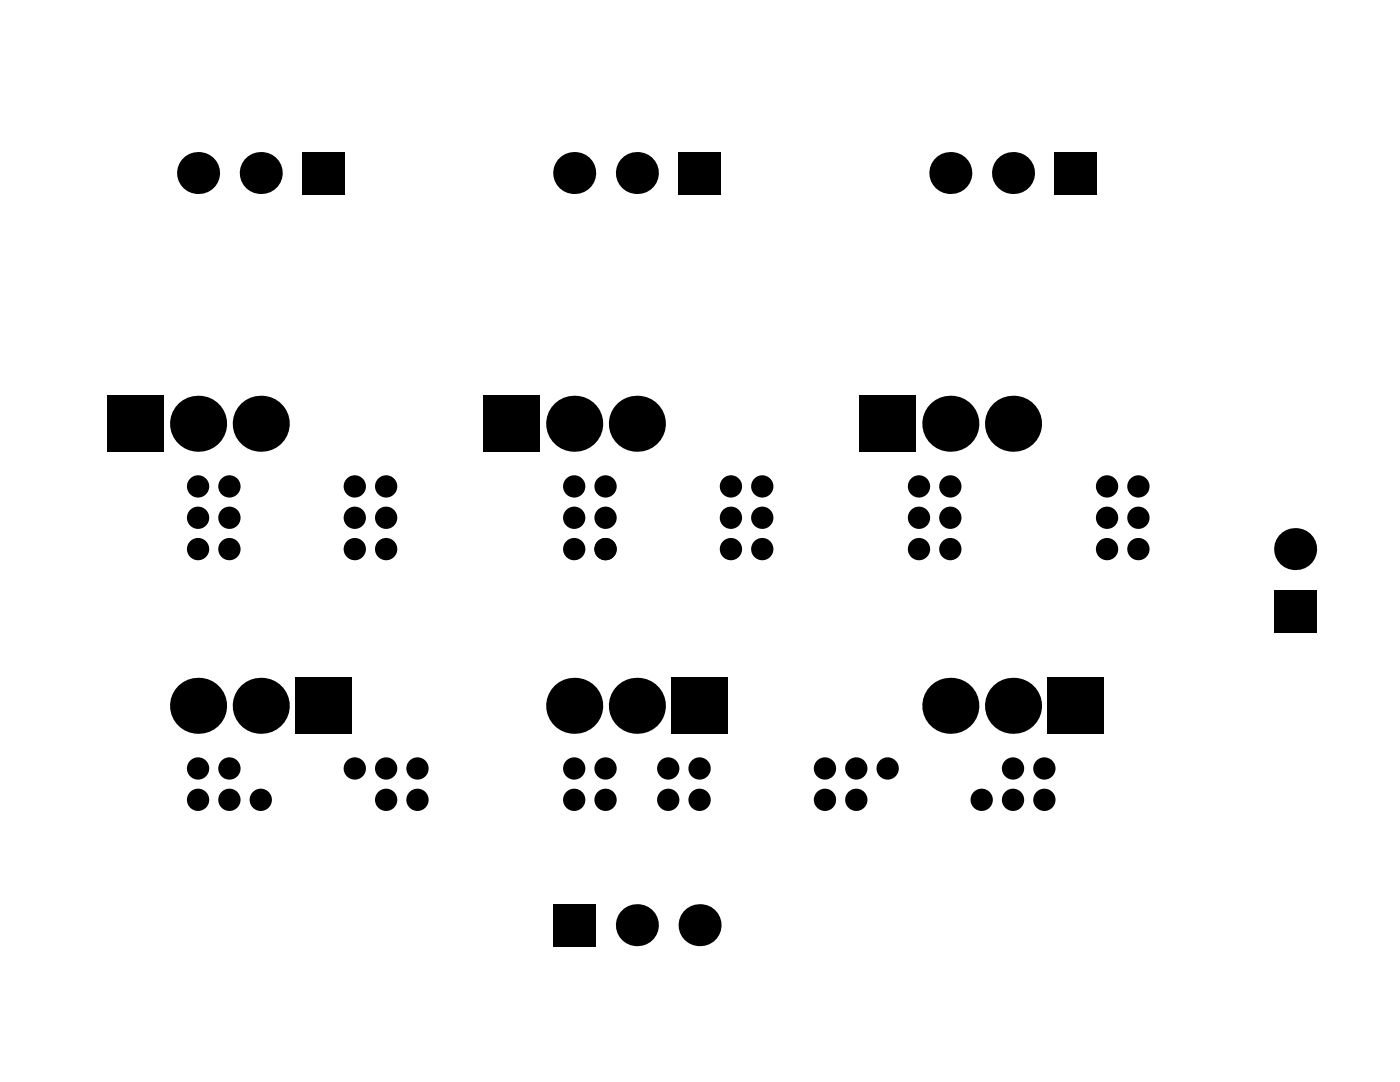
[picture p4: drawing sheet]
<svg xmlns="http://www.w3.org/2000/svg" width="279mm" height="216mm" viewBox="0 0 279 216" stroke-linecap="round" stroke-linejoin="round" font-family="sans-serif">
<g fill="#000">
<circle cx="39.5" cy="34.5" r="4.2"/>
<circle cx="52" cy="34.5" r="4.2"/>
<circle cx="114.6" cy="34.5" r="4.2"/>
<circle cx="127.1" cy="34.5" r="4.2"/>
<circle cx="189.7" cy="34.5" r="4.2"/>
<circle cx="202.2" cy="34.5" r="4.2"/>
<circle cx="39.5" cy="97.1" r="2.22"/>
<circle cx="39.5" cy="84.6" r="5.6"/>
<circle cx="45.8" cy="97.1" r="2.22"/>
<circle cx="52" cy="84.6" r="5.6"/>
<circle cx="70.8" cy="97.1" r="2.22"/>
<circle cx="77.1" cy="97.1" r="2.22"/>
<circle cx="114.6" cy="97.1" r="2.22"/>
<circle cx="114.6" cy="84.6" r="5.6"/>
<circle cx="120.9" cy="97.1" r="2.22"/>
<circle cx="127.1" cy="84.6" r="5.6"/>
<circle cx="145.9" cy="97.1" r="2.22"/>
<circle cx="152.1" cy="97.1" r="2.22"/>
<circle cx="183.4" cy="97.1" r="2.22"/>
<circle cx="189.7" cy="97.1" r="2.22"/>
<circle cx="189.7" cy="84.6" r="5.6"/>
<circle cx="202.2" cy="84.6" r="5.6"/>
<circle cx="220.9" cy="97.1" r="2.22"/>
<circle cx="227.2" cy="97.1" r="2.22"/>
<circle cx="39.5" cy="109.6" r="2.22"/>
<circle cx="39.5" cy="103.3" r="2.22"/>
<circle cx="45.8" cy="109.6" r="2.22"/>
<circle cx="45.8" cy="103.3" r="2.22"/>
<circle cx="70.8" cy="109.6" r="2.22"/>
<circle cx="70.8" cy="103.3" r="2.22"/>
<circle cx="77.1" cy="109.6" r="2.22"/>
<circle cx="77.1" cy="103.3" r="2.22"/>
<circle cx="114.6" cy="109.6" r="2.22"/>
<circle cx="114.6" cy="103.3" r="2.22"/>
<circle cx="120.9" cy="109.6" r="2.22"/>
<circle cx="120.9" cy="103.3" r="2.22"/>
<circle cx="145.9" cy="109.6" r="2.22"/>
<circle cx="145.9" cy="103.3" r="2.22"/>
<circle cx="152.1" cy="109.6" r="2.22"/>
<circle cx="152.1" cy="103.3" r="2.22"/>
<circle cx="183.4" cy="109.6" r="2.22"/>
<circle cx="183.4" cy="103.3" r="2.22"/>
<circle cx="189.7" cy="109.6" r="2.22"/>
<circle cx="189.7" cy="103.3" r="2.22"/>
<circle cx="220.9" cy="109.6" r="2.22"/>
<circle cx="220.9" cy="103.3" r="2.22"/>
<circle cx="227.2" cy="109.6" r="2.22"/>
<circle cx="227.2" cy="103.3" r="2.22"/>
<circle cx="258.5" cy="109.6" r="4.2"/>
<circle cx="39.5" cy="159.6" r="2.22"/>
<circle cx="39.5" cy="153.3" r="2.22"/>
<circle cx="39.5" cy="140.8" r="5.6"/>
<circle cx="45.8" cy="159.6" r="2.22"/>
<circle cx="45.8" cy="153.3" r="2.22"/>
<circle cx="52" cy="159.6" r="2.22"/>
<circle cx="52" cy="140.8" r="5.6"/>
<circle cx="70.8" cy="153.3" r="2.22"/>
<circle cx="77.1" cy="159.6" r="2.22"/>
<circle cx="77.1" cy="153.3" r="2.22"/>
<circle cx="83.3" cy="159.6" r="2.22"/>
<circle cx="83.3" cy="153.3" r="2.22"/>
<circle cx="114.6" cy="159.6" r="2.22"/>
<circle cx="114.6" cy="153.3" r="2.22"/>
<circle cx="114.6" cy="140.8" r="5.6"/>
<circle cx="120.9" cy="153.3" r="2.22"/>
<circle cx="120.9" cy="159.6" r="2.22"/>
<circle cx="127.1" cy="140.8" r="5.6"/>
<circle cx="133.4" cy="159.6" r="2.22"/>
<circle cx="133.4" cy="153.3" r="2.22"/>
<circle cx="139.6" cy="159.6" r="2.22"/>
<circle cx="139.6" cy="153.3" r="2.22"/>
<circle cx="164.6" cy="153.3" r="2.22"/>
<circle cx="164.6" cy="159.6" r="2.22"/>
<circle cx="170.9" cy="159.6" r="2.22"/>
<circle cx="170.9" cy="153.3" r="2.22"/>
<circle cx="177.2" cy="153.3" r="2.22"/>
<circle cx="189.7" cy="140.8" r="5.6"/>
<circle cx="195.9" cy="159.6" r="2.22"/>
<circle cx="202.2" cy="153.3" r="2.22"/>
<circle cx="202.2" cy="159.6" r="2.22"/>
<circle cx="202.2" cy="140.8" r="5.6"/>
<circle cx="208.4" cy="159.6" r="2.22"/>
<circle cx="208.4" cy="153.3" r="2.22"/>
<circle cx="127.1" cy="184.6" r="4.2"/>
<circle cx="139.6" cy="184.6" r="4.2"/>
</g>
<g fill="#000">
<path d="M60.4 30.3h8.3v8.4h-8.3z" fill-rule="evenodd"/>
<path d="M135.4 30.3h8.4v8.4h-8.4z" fill-rule="evenodd"/>
<path d="M210.5 30.3h8.4v8.4h-8.4z" fill-rule="evenodd"/>
<path d="M21.4 79h11.2v11.1h-11.2z" fill-rule="evenodd"/>
<path d="M96.5 79h11.2v11.1h-11.2z" fill-rule="evenodd"/>
<path d="M171.6 79h11.1v11.1h-11.1z" fill-rule="evenodd"/>
<path d="M254.3 117.9h8.4v8.4h-8.4z" fill-rule="evenodd"/>
<path d="M59 135.2h11.2v11.2h-11.2z" fill-rule="evenodd"/>
<path d="M134 135.2h11.2v11.2h-11.2z" fill-rule="evenodd"/>
<path d="M209.1 135.2h11.2v11.2h-11.2z" fill-rule="evenodd"/>
<path d="M110.4 180.4h8.4v8.4h-8.4z" fill-rule="evenodd"/>
</g>
</svg>
